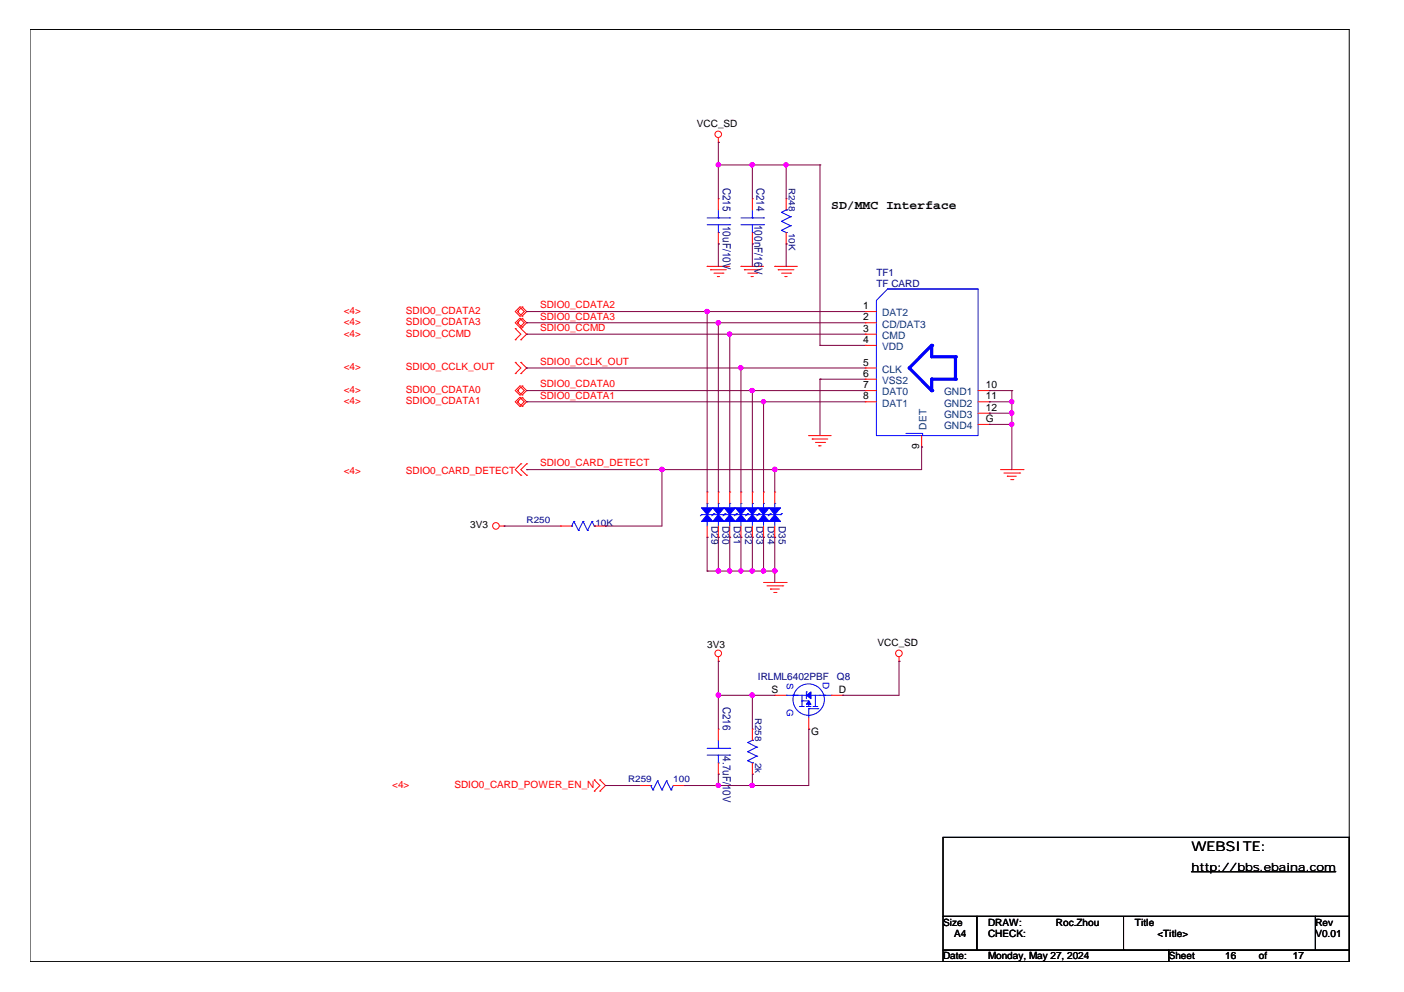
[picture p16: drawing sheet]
<svg xmlns="http://www.w3.org/2000/svg" width="297mm" height="210mm" viewBox="0 0 297 210" stroke-linecap="round" stroke-linejoin="round" font-family="sans-serif">
<defs><g id="words">
<text font-size="2.8" x="252.1" y="180">WEBSITE:</text>
<text font-size="2.6" x="175.9" y="44.2">SD/MMC Interface</text>
<g font-size="2.4" fill="#000080">
<text x="152.9" y="39.7" transform="rotate(90 152.9 39.7)">C215</text>
<text x="160.1" y="39.7" transform="rotate(90 160.1 39.7)">C214</text>
<text x="152.9" y="47.8" transform="rotate(90 152.9 47.8)">10uF/10V</text>
<text x="159.6" y="47.6" transform="rotate(90 159.6 47.6)">100nF/16V</text>
<text x="152.9" y="149.5" transform="rotate(90 152.9 149.5)">C216</text>
<text x="152.9" y="160" transform="rotate(90 152.9 160)">4.7uF/10V</text>
</g>
<text font-size="2.4" x="252.1" y="184.3">http://bbs.ebaina.com</text>
<g font-size="2.2">
<text x="182.6" y="65.4">1</text>
<text x="182.6" y="67.8">2</text>
<text x="182.6" y="70.2">3</text>
<text x="182.6" y="72.6">4</text>
<text x="182.6" y="77.4">5</text>
<text x="182.6" y="79.7">6</text>
<text x="182.6" y="82.1">7</text>
<text x="208.6" y="82.1">10</text>
<text x="182.6" y="84.5">8</text>
<text x="208.6" y="84.5">11</text>
<text x="208.6" y="86.9">12</text>
<text x="208.6" y="89.3">G</text>
<text x="194.5" y="95.1" transform="rotate(-90 194.5 95.1)">9</text>
<text x="163.2" y="146.6">S</text>
<text x="177.5" y="146.6">D</text>
<text x="171.6" y="155.5">G</text>
</g>
<g font-size="2.2" fill="#004080">
<text x="186.6" y="66.9">DAT2</text>
<text x="186.6" y="69.3">CD/DAT3</text>
<text x="186.6" y="71.7">CMD</text>
<text x="186.6" y="74.1">VDD</text>
<text x="186.6" y="78.9">CLK</text>
<text x="186.6" y="81.3">VSS2</text>
<text x="186.6" y="83.7">DAT0</text>
<text x="199.7" y="83.7">GND1</text>
<text x="186.6" y="86">DAT1</text>
<text x="199.7" y="86">GND2</text>
<text x="199.7" y="88.4">GND3</text>
<text x="196" y="91" transform="rotate(-90 196 91)">DET</text>
<text x="199.7" y="90.8">GND4</text>
</g>
<g font-size="2.1">
<text x="147.4" y="26.8">VCC_SD</text>
<text x="99.5" y="111.8">3V3</text>
<text x="149.6" y="137.1">3V3</text>
<text x="185.7" y="136.6">VCC_SD</text>
<text x="199.5" y="195.8">Size</text>
<text x="209" y="195.8">DRAW:</text>
<text x="223.4" y="195.8">Roc.Zhou</text>
<text x="240.1" y="195.8">Title</text>
<text x="278.3" y="195.8">Rev</text>
<text x="199.5" y="203">Date:</text>
<text x="201.9" y="198.2">A4</text>
<text x="209" y="198.2">CHECK:</text>
<text x="209" y="203">Monday, May 27, 2024</text>
<text x="244.9" y="198.2">&lt;Title&gt;</text>
<text x="247.3" y="203">Sheet</text>
<text x="259.2" y="203">16</text>
<text x="266.4" y="203">of</text>
<text x="273.5" y="203">17</text>
<text x="278.3" y="198.2">V0.01</text>
</g>
<g font-size="2.1" fill="#000080">
<text x="185.4" y="58.3">TF1</text>
<text x="185.4" y="60.7">TF CARD</text>
<text x="150.5" y="111.3" transform="rotate(90 150.5 111.3)">D29</text>
<text x="152.9" y="111.3" transform="rotate(90 152.9 111.3)">D30</text>
<text x="155.2" y="111.3" transform="rotate(90 155.2 111.3)">D31</text>
<text x="157.6" y="111.3" transform="rotate(90 157.6 111.3)">D32</text>
<text x="160" y="111.3" transform="rotate(90 160 111.3)">D33</text>
<text x="162.4" y="111.3" transform="rotate(90 162.4 111.3)">D34</text>
<text x="164.8" y="111.3" transform="rotate(90 164.8 111.3)">D35</text>
<text x="160.4" y="143.8">IRLML6402PBF</text>
<text x="177.1" y="143.8">Q8</text>
</g>
<g font-size="2.1" fill="#f00">
<text x="114.3" y="65.2">SDIO0_CDATA2</text>
<text x="72.7" y="71.2">&lt;4&gt;</text>
<text x="72.7" y="66.4">&lt;4&gt;</text>
<text x="72.7" y="68.8">&lt;4&gt;</text>
<text x="85.9" y="71.2">SDIO0_CCMD</text>
<text x="85.9" y="66.4">SDIO0_CDATA2</text>
<text x="85.9" y="68.8">SDIO0_CDATA3</text>
<text x="114.3" y="67.6">SDIO0_CDATA3</text>
<text x="114.3" y="70">SDIO0_CCMD</text>
<text x="114.3" y="77.2">SDIO0_CCLK_OUT</text>
<text x="72.7" y="78.4">&lt;4&gt;</text>
<text x="72.7" y="83.2">&lt;4&gt;</text>
<text x="85.9" y="78.4">SDIO0_CCLK_OUT</text>
<text x="85.9" y="83.2">SDIO0_CDATA0</text>
<text x="114.3" y="82">SDIO0_CDATA0</text>
<text x="72.7" y="85.5">&lt;4&gt;</text>
<text x="85.9" y="85.5">SDIO0_CDATA1</text>
<text x="114.3" y="84.3">SDIO0_CDATA1</text>
<text x="72.7" y="100.3">&lt;4&gt;</text>
<text x="85.9" y="100.3">SDIO0_CARD_DETECT</text>
<text x="114.3" y="98.7">SDIO0_CARD_DETECT</text>
<text x="83" y="166.7">&lt;4&gt;</text>
<text x="96.1" y="166.7">SDIO0_CARD_POWER_EN_N</text>
</g>
<g font-size="1.9" fill="#000080">
<text x="166.9" y="39.7" transform="rotate(90 166.9 39.7)">R248</text>
<text x="166.9" y="49.2" transform="rotate(90 166.9 49.2)">10K</text>
<text x="111.4" y="110.6">R250</text>
<text x="126" y="111.3">10K</text>
<text x="159.8" y="151.9" transform="rotate(90 159.8 151.9)">R258</text>
<text x="159.8" y="161.4" transform="rotate(90 159.8 161.4)">2k</text>
<text x="132.9" y="165.5">R259</text>
<text x="142.5" y="165.5">100</text>
</g>
<g font-size="1.9" fill="#00f">
<text x="166.5" y="144.5" transform="rotate(90 166.5 144.5)">S</text>
<text x="166.5" y="150" transform="rotate(90 166.5 150)">G</text>
<text x="174.1" y="144.2" transform="rotate(90 174.1 144.2)">D</text>
</g>
</g></defs>
<path d="M6.3 6.2h279.2v197.3h-279.2zM199.5 177.2h86v16.7h-86zM199.5 193.9h7.2v7.2h-7.2zM206.7 193.9h71.6v7.2h-71.6zM237.7 193.9v7.2M252.1 184.5h30.5M278.3 193.9h7.2v7.2h-7.2zM199.5 201.1h47.8v2.4h-47.8zM237.7 201.1h.1M247.3 201.1h38.2v2.4h-38.2z" fill="none" stroke="#000" stroke-width=".21"/>
<g fill="none" stroke="#f00" stroke-width=".21">
<path d="M152 30.1h.1M152 29.1v1M149.6 56.4h.1M149.6 56.4h4.8M150.3 57.1h.1M150.3 57.1h3.4M151 57.8h2M151.8 58.5h.1M151.8 58.5h.4M152 42.1h.1M152 51.6h.1M152 42.1v2.3"/>
<path d="M152 49.2v2.4M153 57.8h.1M156.8 56.4h.1M156.8 56.4h4.7M157.5 57.1h.1M157.5 57.1h3.3M158.2 57.8h1.9M158.9 58.5h.1M158.9 58.5h.5M159.2 42.1h.1M159.2 51.6h.1M159.2 42.1v2.3"/>
<path d="M159.2 49.2v2.4M160.1 57.8h.1M163.9 56.4h.1M163.9 56.4h4.8M164.6 57.1h.1M164.6 57.1h3.4M165.4 57.8h1.9M166.1 58.5h.1M166.1 58.5h.4M167.3 57.8h.1M109 69.5h.1M109 71.9h.1"/>
<path d="M109 76.7h.1M109 79.1h.1M109 69.5l1.2 1.2-1.2 1.2M109 76.7l1.2 1.2-1.2 1.2M109.5 65.9h.1M109.5 68.3h.1M109.5 65.9l.7 .7M109.5 68.3l.7 .7M110 66.9h.1M110 65h.1M110 69.3h.1M110 67.4h.1"/>
<path d="M110 65l-1 .9 1 1M110 67.4l-1 .9 1 1M110.2 71.9h.1M110.2 69.5h.1M110.2 79.1h.1M110.2 76.7h.1M110.2 66.6h.1M110.2 65.2h.1M110.2 69h.1M110.2 67.6h.1M110.2 69.5l1.2 1.2-1.2 1.2M110.2 76.7l1.2 1.2-1.2 1.2"/>
<path d="M110.2 65.2l.7 .7-.7 .7M110.2 65.2l-.7 .7M110.2 67.6l.7 .7-.7 .7M110.2 67.6l-.7 .7M110.4 66.9h.1M110.4 65h.1M110.4 69.3h.1M110.4 67.4h.1M110.4 65l1 .9-1 1M110.4 67.4l1 .9-1 1M109.5 82.6h.1M109.5 85h.1"/>
<path d="M109.5 82.6l.7 .8M109.5 85l.7 .7M110 83.6h.1M110 81.7h.1M110 86h.1M110 84.1h.1M110 81.7l-1 .9 1 1M110 84.1l-1 .9 1 1M110.2 98.1h.1M110.2 83.4h.1M110.2 81.9h.1M110.2 85.7h.1"/>
<path d="M110.2 84.3h.1M110.2 98.1l-1.2 1.3 1.2 1.2M110.2 81.9l.7 .7-.7 .8M110.2 81.9l-.7 .7M110.2 84.3l.7 .7-.7 .7M110.2 84.3l-.7 .7M110.4 83.6h.1M110.4 81.7h.1M110.4 86h.1M110.4 84.1h.1M110.4 81.7l1 .9-1 1M110.4 84.1l1 .9-1 1"/>
<path d="M111.4 98.1h.1M111.4 98.1l-1.2 1.3 1.2 1.2M171.1 92.2h.1M171.1 92.2h4.8M171.8 92.9h.1M171.8 92.9h3.3M172.5 93.6h2M173.2 94.3h.1M173.2 94.3h.5M174.5 93.6h.1M211.7 99.4h4.8M216.5 99.4h.1"/>
<path d="M105.7 111.3h.9M106.6 111.3h.1M110.2 100.6h.1M111.4 100.6h.1M118.6 111.3h.1M118.6 111.3h2.3M125.7 111.3h2.4M128.1 111.3h.1M154.4 113.7h.1M154.4 104.1h.1M154.4 104.1v2.4M154.4 111.3v2.4"/>
<path d="M156.8 113.7h.1M156.8 104.1h.1M156.8 104.1v2.4M156.8 111.3v2.4M159.2 113.7h.1M159.2 104.1h.1M159.2 104.1v2.4M159.2 111.3v2.4M161.5 113.7h.1M161.5 104.1h.1M161.5 104.1v2.4M161.5 111.3v2.4"/>
<path d="M163.9 113.7h.1M163.9 104.1h.1M163.9 104.1v2.4M163.9 111.3v2.4M212.4 100.1h3.3M213.1 100.8h.1M213.1 100.8h1.9M213.8 101.5h.5M214.3 101.5h.1M215.7 100.1h.1M152 139.9h.1M152 139v.9"/>
<path d="M161.5 123.2h4.8M162.3 124h3.3M163 124.6h.1M163 124.6h1.9M163.7 125.4h.5M164.2 125.4h.1M165.6 124h.1M166.3 123.2h.1M190.2 139.9h.1M190.2 139v.9M159.2 154.3h.1M159.2 154.3v2.3"/>
<path d="M125.7 165h.1M125.7 167.4h.1M125.7 165l1.2 1.2-1.2 1.2M126.9 167.4h.1M126.9 165h.1M126.9 165l1.2 1.2-1.2 1.2M159.2 163.8h.1M159.2 161.4v2.4"/>
<circle cx="152" cy="28.4" r=".69"/>
<circle cx="104.9" cy="111.3" r=".7"/>
<circle cx="152" cy="138.2" r=".7"/>
<circle cx="190.2" cy="138.2" r=".7"/>
</g>
<g fill="#00f" stroke="#00f" stroke-width=".21">
<path d="M153.2 107.5h2.4l-1.2 1.4z" fill-rule="evenodd"/>
<path d="M154.4 108.9l1.2 1.4h-2.4z" fill-rule="evenodd"/>
<path d="M155.6 107.5h2.3l-1.1 1.4z" fill-rule="evenodd"/>
<path d="M156.8 108.9l1.1 1.4h-2.3z" fill-rule="evenodd"/>
<path d="M157.9 107.5h2.5l-1.2 1.4z" fill-rule="evenodd"/>
<path d="M159.2 108.9l1.2 1.4h-2.5z" fill-rule="evenodd"/>
<path d="M160.4 107.5h2.3l-1.2 1.4z" fill-rule="evenodd"/>
<path d="M161.5 108.9l1.2 1.4h-2.3z" fill-rule="evenodd"/>
<path d="M162.7 107.5h2.4l-1.2 1.4z" fill-rule="evenodd"/>
<path d="M163.9 108.9l1.2 1.4h-2.4z" fill-rule="evenodd"/>
</g>
<g fill="none" stroke="#00f" stroke-width=".21">
<path d="M149.6 47.6h4.8M149.6 46.1h4.8M152 49.2h.1M152 46.1h.1M152 44.4v1.7M152 47.6v1.6M154.4 47.6h.1M154.4 46.1h.1M156.8 47.6h4.7M156.8 46.1h4.7M159.2 49.2h.1M159.2 46.1h.1"/>
<path d="M159.2 44.4v1.7M159.2 47.6v1.6M161.5 47.6h.1M161.5 46.1h.1M120.9 111.3h.1M121.4 110.3h.1M121.4 110.3l1 1.9M121.4 110.3l-.5 1M122.4 112.2h.1M123.4 110.3h.1M123.4 110.3l.9 1.9M123.4 110.3l-1 1.9"/>
<path d="M124.3 112.2h.1M125.3 110.3h.1M125.3 110.3l-1 1.9M125.3 110.3l.4 1M125.7 111.3h.1M153.2 108.9h.1M153.2 108.9l-.2 .2M153.2 108.9h11.9M154.4 106.5h.1M154.4 110.3h.1M154.4 106.5v1M154.4 110.3v1"/>
<path d="M155.6 108.9h.1M155.6 108.9l-.3 .2M155.8 108.7h.1M155.8 108.7l-.2 .2M156.8 106.5h.1M156.8 110.3h.1M156.8 106.5v1M156.8 110.3v1M157.9 108.9h.1M157.9 108.9l-.2 .2M158.2 108.7h.1M158.2 108.7l-.3 .2"/>
<path d="M159.2 106.5h.1M159.2 110.3h.1M159.2 106.5v1M159.2 110.3v1M160.4 108.9h.1M160.6 108.7h.1M160.6 108.7l-.5 .4M161.5 106.5h.1M161.5 110.3h.1M161.5 106.5v1M161.5 110.3v1M162.7 108.9h.1"/>
<path d="M162.7 108.9l-.2 .2M163 108.7h.1M163 108.7l-.3 .2M163.9 106.5h.1M163.9 110.3h.1M163.9 106.5v1M163.9 110.3v1M165.1 108.9h.1M165.4 108.7h.1M165.4 108.7l-.3 .2M158.2 159.1h.1M158.2 157.1h.1"/>
<path d="M158.2 159.1l1.9 .9M158.2 157.1l1.9 1M159.2 156.6h.1M159.2 156.6l-1 .5M160.1 158.1h.1M160.1 160h.1M160.1 158.1l-1.9 1M160.1 160l-1.9 1M158.2 161h.1M158.2 161l1 .4M159.2 161.4h.1"/>
</g>
<path d="M197.1 75.5h5" fill="none" stroke="#00f" stroke-width=".68"/>
<circle cx="202.1" cy="75.5" r=".34" fill="#00f"/>
<path d="M202.1 75.5v4.7" fill="none" stroke="#00f" stroke-width=".68"/>
<circle cx="202.1" cy="80.2" r=".34" fill="#00f"/>
<path d="M197.1 80.2h5" fill="none" stroke="#00f" stroke-width=".68"/>
<circle cx="197.1" cy="80.2" r=".34" fill="#00f"/>
<path d="M197.1 73.1v2.4" fill="none" stroke="#00f" stroke-width=".68"/>
<circle cx="197.1" cy="73.1" r=".34" fill="#00f"/>
<path d="M197.1 80.2v2.4" fill="none" stroke="#00f" stroke-width=".68"/>
<circle cx="197.1" cy="82.6" r=".34" fill="#00f"/>
<path d="M197.1 73.1l-4.7 4.8" fill="none" stroke="#00f" stroke-width=".68"/>
<circle cx="192.4" cy="77.9" r=".34" fill="#00f"/>
<path d="M192.4 77.9l4.7 4.7" fill="none" stroke="#00f" stroke-width=".68"/>
<circle cx="197.1" cy="82.6" r=".34" fill="#00f"/>
<g fill="none" stroke="#00f" stroke-width=".21">
<path d="M165.4 48.7h.1M165.4 46.8h.1M165.4 44.9h.1M165.4 48.7l.9 .5M165.4 46.8l1.9 1M165.4 44.9l1.9 1M166.3 44.4h.1M166.3 49.2h.1M166.3 44.4l-.9 .5M167.3 45.9h.1M167.3 47.8h.1M167.3 45.9l-1.9 .9"/>
<path d="M167.3 47.8l-1.9 .9M187.8 61.1h19.1v31.1h-21.5v-28.6zM187.8 61.1h19.1M191.6 91.7h3.6v.5M148.4 108.9h.1M148.4 108.9l-.2 .2M148.4 108.9h4.8M149.6 106.5h.1M149.6 110.3h.1M149.6 106.5v1M149.6 110.3v1M150.8 108.9h.1"/>
<path d="M150.8 108.9l-.2 .2M151 108.7h.1M151 108.7l-.2 .2M152 106.5h.1M152 110.3h.1M152 106.5v1M152 110.3v1M153.2 108.9h.1M153.4 108.7h.1M153.4 108.7l-.2 .2M149.6 159.8h4.8M149.6 158.3h4.8"/>
<path d="M152 158.3h.1M152 156.6v1.7M152 159.8v1.6M154.4 159.8h.1M154.4 158.3h.1M166.3 147.1h.1M166.3 147.1h9.6M167.8 147.1h.1M168.7 147.1h.1M169.2 149.5h.1M169.2 149.5h.9M169.7 149.5h.1"/>
<path d="M169.7 148.3h.1M169.7 147.1v2.4M169.7 148.3h1.4v.2M170.6 149.5h.1M170.6 146.4h.1M170.6 149.5h1M170.6 146.4v1.4M171.1 150h.1M171.1 151.4h.1M171.1 149h.1M171.1 148.5h.1M171.1 150h1.9"/>
<path d="M171.1 149v.5M171.1 150v1.9M172 149.5h.1M172 149.5h1M172.5 149.5h.1M172.5 147.1v2.4M173 150h.1M174.5 147.1h.1M175.9 147.1h.1M137.7 166.2h.1M137.7 166.2l.4 .9M138.1 167.1h.1"/>
<path d="M139.1 165.2h.1M139.1 165.2l.9 1.9M139.1 165.2l-1 1.9M140 167.1h.1M141 165.2h.1M141 165.2l1 1.9M141 165.2l-1 1.9M142 167.1h.1M142.5 166.2h.1M142.5 166.2l-.5 .9M152 161.4h.1"/>
<circle cx="171.1" cy="148" r="3.3"/>
</g>
<g fill="none" stroke="#f00" stroke-width=".21">
<path d="M166.3 51.6h.1M166.3 42.1h.1M166.3 42.1v2.3M166.3 49.2v2.4M183 65.9h.1M183 68.3h.1M183 70.7h.1M183 73.1h.1M183 77.9h.1M183 65.9h2.4M183 68.3h2.4M183 70.7h2.4"/>
<path d="M183 73.1h2.4M183 77.9h2.4M183 80.2h.1M183 82.6h.1M183 85h.1M183 80.2h2.4M183 82.6h2.4M183 85h2.4M195 94.6h.1M195 92.2v2.4M206.9 82.6h2.4M206.9 85h2.4"/>
<path d="M206.9 87.4h2.4M206.9 89.8h2.4M209.3 82.6h.1M209.3 85h.1M209.3 87.4h.1M209.3 89.8h.1M149.6 113.7h.1M149.6 104.1h.1M149.6 104.1v2.4M149.6 111.3v2.4M152 113.7h.1M152 104.1h.1"/>
<path d="M152 104.1v2.4M152 111.3v2.4M152 154.3h.1M152 154.3v2.3M163.9 147.1h.1M163.9 147.1h2.4M171.1 154.3h.1M171.1 151.9v2.4M175.9 147.1h2.4M178.3 147.1h.1M135.3 166.2h.1M135.3 166.2h2.4"/>
<path d="M142.5 166.2h2.3M144.8 166.2h.1M152 163.8h.1M152 161.4v2.4"/>
</g>
<g fill="#00f" stroke="#00f" stroke-width=".21">
<path d="M170.6 147.1l1-.7v1.4z"/>
<path d="M171.1 148.3l.5 .7h-1z"/>
<path d="M148.4 107.5h2.4l-1.2 1.4z" fill-rule="evenodd"/>
<path d="M149.6 108.9l1.2 1.4h-2.4z" fill-rule="evenodd"/>
<path d="M150.8 107.5h2.4l-1.2 1.4z" fill-rule="evenodd"/>
<path d="M152 108.9l1.2 1.4h-2.4z" fill-rule="evenodd"/>
</g>
<g fill="none" stroke="#800040" stroke-width=".21">
<path d="M152 30.1h.1M152 34.9h.1M152 30.1v12M152 34.9h21.5M159.2 34.9h.1M159.2 34.9v7.2M166.3 34.9h.1M166.3 34.9v7.2M173.5 34.9h.1M173.5 34.9v38.2M152 51.6h.1M152 51.6v4.8"/>
<path d="M159.2 51.6h.1M159.2 51.6v4.8M166.3 51.6h.1M166.3 51.6v4.8M111.4 65.9h.1M111.4 68.3h.1M111.4 70.7h.1M111.4 77.9h.1M111.4 65.9h71.6M111.4 68.3h71.6M111.4 70.7h71.6M111.4 77.9h71.6"/>
<path d="M149.6 65.9h.1M149.6 65.9v38.2M152 68.3h.1M152 68.3v35.8M154.4 70.7h.1M154.4 70.7v33.4M156.8 77.9h.1M156.8 77.9v26.2M173.5 73.1h.1M173.5 73.1h9.5M111.4 82.6h.1M111.4 85h.1"/>
<path d="M111.4 99.4h.1M111.4 82.6h71.6M111.4 85h71.6M140 99.4h.1M140 99.4v11.9h-11.9M159.2 82.6h.1M159.2 82.6v21.5M161.5 85h.1M161.5 85v19.1M163.9 99.4h.1M163.9 99.4v4.7M173.5 80.2h.1"/>
<path d="M173.5 80.2v12M173.5 80.2h9.5M195 94.6h.1M195 94.6v4.8h-83.6M209.3 82.6h.1M209.3 85h.1M209.3 87.4h.1M209.3 89.8h.1M209.3 82.6h4.8M209.3 85h4.8M209.3 87.4h4.8M209.3 89.8h4.8"/>
<path d="M214.1 82.6h.1M214.1 85h.1M214.1 87.4h.1M214.1 89.8h.1M214.1 82.6v16.8M106.6 111.3h.1M106.6 111.3h12M128.1 111.3h.1M149.6 113.7h.1M149.6 113.7v7.1M152 113.7h.1M152 113.7v7.1"/>
<path d="M154.4 113.7h.1M154.4 113.7v7.1M156.8 113.7h.1M156.8 113.7v7.1M159.2 113.7h.1M159.2 113.7v7.1M161.5 113.7h.1M161.5 113.7v7.1M163.9 113.7h.1M163.9 113.7v9.5M149.6 120.8h.1M149.6 120.8h14.3"/>
<path d="M152 120.8h.1M152 139.9h.1M152 139.9v14.4M154.4 120.8h.1M156.8 120.8h.1M159.2 120.8h.1M161.5 120.8h.1M163.9 120.8h.1M190.2 139.9h.1M190.2 139.9v7.2h-11.9M152 147.1h.1M152 147.1h11.9"/>
<path d="M159.2 147.1h.1M159.2 147.1v7.2M171.1 154.3h.1M171.1 154.3v11.9h-26.3M178.3 147.1h.1M128.1 166.2h.1M128.1 166.2h7.2M144.8 166.2h.1M152 163.8h.1M152 166.2h.1M152 163.8v2.4M159.2 163.8h.1"/>
<path d="M159.2 166.2h.1M159.2 163.8v2.4"/>
</g>
<g fill="#f0f" stroke="#f0f" stroke-width=".21">
<circle cx="152" cy="34.9" r=".46"/>
<circle cx="149.6" cy="65.9" r=".45"/>
<circle cx="152" cy="68.3" r=".47"/>
<circle cx="154.4" cy="70.7" r=".45"/>
<circle cx="156.7" cy="77.8" r=".45"/>
<circle cx="159.1" cy="82.6" r=".46"/>
<circle cx="161.5" cy="85" r=".45"/>
<circle cx="214.1" cy="85" r=".45"/>
<circle cx="214" cy="87.4" r=".46"/>
<circle cx="214.1" cy="89.8" r=".45"/>
<circle cx="154.4" cy="120.8" r=".45"/>
<circle cx="152" cy="120.8" r=".46"/>
<circle cx="156.7" cy="120.8" r=".45"/>
<circle cx="159.1" cy="120.8" r=".46"/>
<circle cx="163.9" cy="120.8" r=".46"/>
<circle cx="161.5" cy="120.8" r=".45"/>
<circle cx="152" cy="147.1" r=".47"/>
<circle cx="159.1" cy="34.9" r=".46"/>
<circle cx="166.3" cy="34.9" r=".45"/>
<circle cx="159.1" cy="147.1" r=".47"/>
<circle cx="152" cy="166.2" r=".46"/>
<circle cx="159.1" cy="166.2" r=".46"/>
<circle cx="163.9" cy="99.3" r=".47"/>
<circle cx="140" cy="99.3" r=".47"/>
</g>
<use href="#words"/>
</svg>
